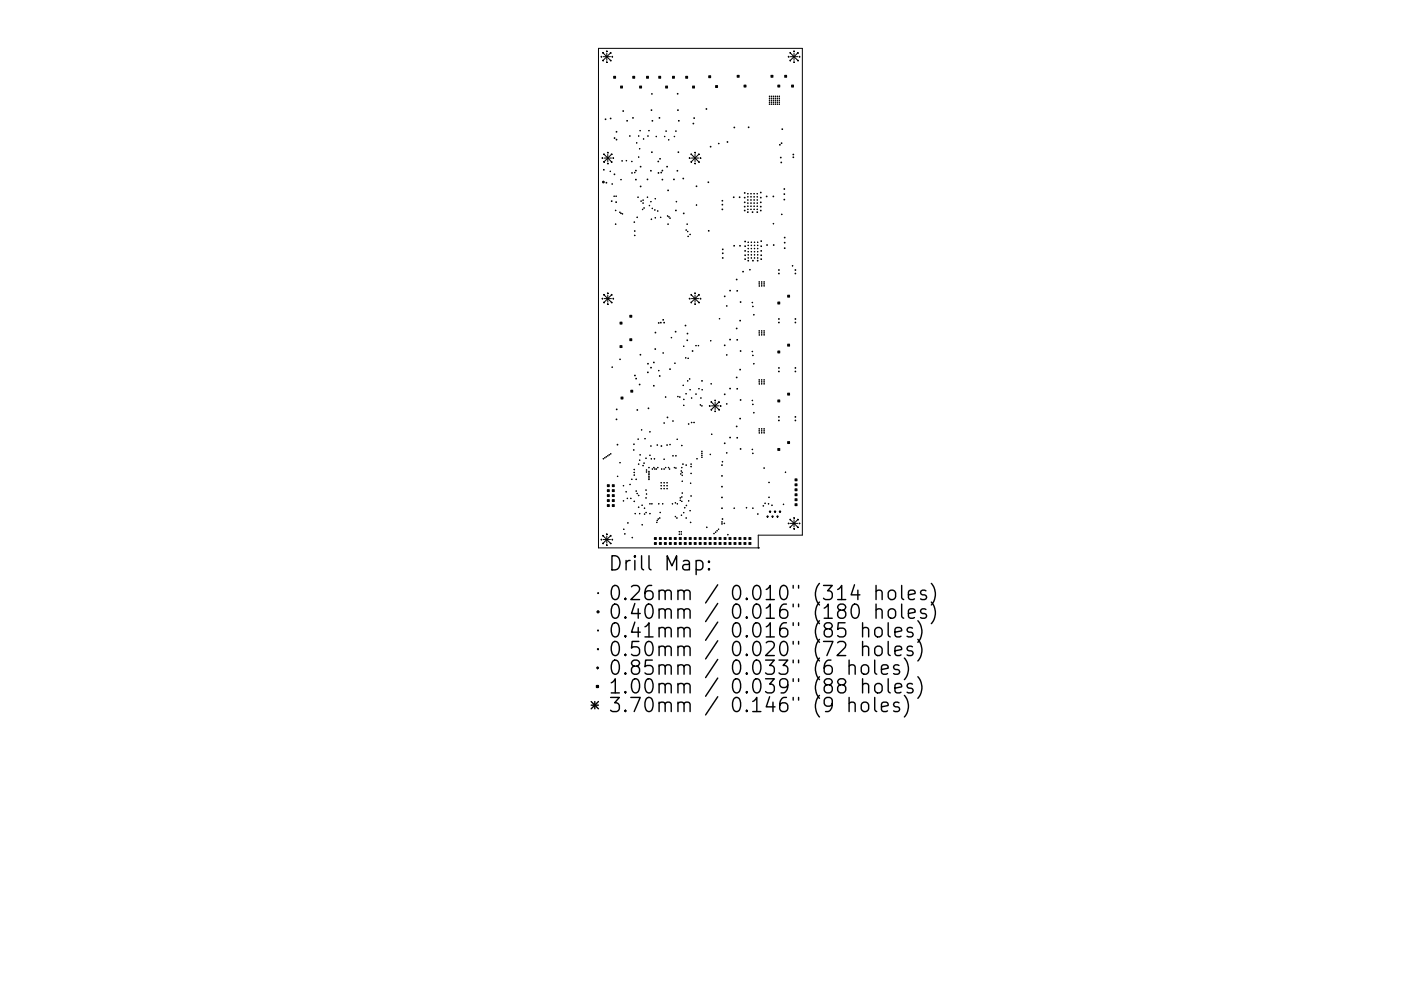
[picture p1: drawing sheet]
<svg xmlns="http://www.w3.org/2000/svg" width="297mm" height="210mm" viewBox="0 0 297 210" stroke-linecap="round" stroke-linejoin="round" font-family="sans-serif">
<defs><g id="words">
<g font-size="4.2">
<text x="128.9" y="121.1">Drill Map:</text>
<text x="128.9" y="127.4">0.26mm / 0.010&quot; (314 holes)</text>
<text x="128.9" y="131.3">0.40mm / 0.016&quot; (180 holes)</text>
<text x="128.9" y="135.3">0.41mm / 0.016&quot; (85 holes)</text>
<text x="128.9" y="139.2">0.50mm / 0.020&quot; (72 holes)</text>
<text x="128.9" y="143.2">0.85mm / 0.033&quot; (6 holes)</text>
<text x="128.9" y="147.2">1.00mm / 0.039&quot; (88 holes)</text>
<text x="128.9" y="151.1">3.70mm / 0.146&quot; (9 holes)</text>
</g>
</g></defs>
<g fill="none" stroke="#000" stroke-width=".21">
<path d="M126.9 10.3h43.2v103.2h-9.3v2.7h-33.9zM127.4 12l.2 .1zM127.8 11.1l.1 .2zM127.8 12.8l.1 .1zM127.9 11.3l1.5 1.5M127.9 12h1.5M128.6 10.8l.1 .1zM128.6 13.1l.1 .2zM128.7 11.3v1.5M129.4 11.1l.1 .2zM129.4 12.8l.1 .1zM129.4 11.3l-1.5 1.5"/>
<path d="M129.7 12l.2 .1zM130.1 16.2l.4 .4M130.5 16.2l-.4 .4M131.6 18.3l.4 .4M132 18.3l-.4 .4M134.2 16.2l.4 .4M134.6 16.2l-.4 .4M135.6 18.3l.4 .4M136 18.3l-.4 .4M137.1 16.2l.4 .4M137.5 16.2l-.4 .4M138.1 19.9h.2"/>
<path d="M138.2 19.8v.2M139.7 16.2l.4 .4M140.1 16.2l-.4 .4M141.1 18.3l.4 .4M141.5 18.3l-.4 .4M142.6 16.2l.4 .4M143 16.2l-.4 .4M145.4 16.2l.4 .4M145.8 16.2l-.4 .4M146.8 18.3l.5 .4M147.3 18.3l-.5 .4M150.3 16.1l.4 .4"/>
<path d="M150.7 16.1l-.4 .4M151.7 18.2l.4 .4M152.1 18.2l-.4 .4M156.3 16l.4 .4M156.7 16l-.4 .4M157.7 18.1l.5 .4M158.2 18.1l-.5 .4M163.5 16l.4 .4M163.9 16l-.4 .4M164.9 18.1l.4 .4M165.3 18.1l-.4 .4M166.4 16l.4 .4"/>
<path d="M166.8 16l-.4 .4M167.1 12l.2 .1zM167.5 11.1l.1 .2zM167.5 12.8l.1 .1zM167.6 12h1.5M167.6 11.3l1.5 1.5M167.8 18.1l.4 .4M168.2 18.1l-.4 .4M168.3 10.8l.1 .1zM168.3 13.1l.1 .2zM168.3 11.3v1.5M169.1 11.1l.1 .2z"/>
<path d="M169.1 12.8l.1 .1zM169.1 11.3l-1.5 1.5M169.4 12l.2 .1zM127.6 33.5l.2 .1zM128 32.6l.1 .2zM128 34.3l.1 .1zM128.1 32.8l1.5 1.5M128.1 33.5h1.5M128.8 32.3l.1 .2zM128.8 34.6l.1 .2zM128.9 32.8v1.5M129.3 36.3l.2 .1"/>
<path d="M129.5 36.3l-.2 .1M129.6 32.6l.2 .2zM129.6 34.3l.2 .1zM129.6 32.8l-1.5 1.5M129.7 39l.2 .1M129.9 39l-.2 .1M129.9 33.5l.2 .1zM131.6 38.1l.1 .1M131.7 38.1l-.1 .1M131.8 34.1l.2 .1M132 34.1l-.2 .1M132.8 34l.1 .1"/>
<path d="M132.9 34l-.1 .1M133.5 28.8l.1 .1M133.6 28.8l-.1 .1M133.9 34.2l.1 .1M133.9 36.6l.2 .1M134 34.2l-.1 .1M134.1 36.6l-.2 .1M134.5 36.6l.1 .1M134.6 36.6l-.1 .1M134.9 30.3l.1 .1M135 30.3l-.1 .1M135.4 28.8l.1 .1"/>
<path d="M135.4 33.3l.1 .1M135.5 28.8l-.1 .1M135.5 33.3l-.1 .1M135.6 31.5l.1 .1M135.7 27.7l.1 .1M135.7 31.5l-.1 .1M135.8 27.7l-.1 .1M136.4 29.4l.1 .1M136.5 29.4l-.1 .1M137.3 28.8l.1 .1M137.4 28.8l-.1 .1M137.5 27.7l.1 .1"/>
<path d="M137.6 27.7l-.1 .1M139.1 28.9l.1 .1M139.2 28.9l-.1 .1M140.9 28.9l.1 .1M141 28.9l-.1 .1M141.2 27.8l.1 .1M141.3 27.8l-.1 .1M141.7 29.6l.1 .1M141.8 29.6l-.1 .1M142.9 28.9l.1 .1M143 28.9l-.1 .1M143.3 27.8l.1 .1"/>
<path d="M143.4 27.8l-.1 .1M146.1 33.5l.2 .1zM146.5 32.6l.1 .2zM146.5 34.3l.1 .1zM146.6 33.5h1.5M146.6 32.8l1.5 1.5M147.3 32.3l.1 .2zM147.3 34.6l.1 .2zM147.4 32.8v1.5M148.1 32.6l.1 .2zM148.1 34.3l.1 .1zM148.1 32.8l-1.5 1.5"/>
<path d="M148.4 33.5l.2 .1zM152.3 30.5h.2M152.4 30.4v.1M163.1 20.4l.1 .1M163.1 20.8l.1 .1M163.1 21.2l.1 .1M163.1 21.6l.1 .1M163.1 22l.1 .2M163.2 20.4l-.1 .1M163.2 20.8l-.1 .1M163.2 21.2l-.1 .1M163.2 21.6l-.1 .1"/>
<path d="M163.2 22l-.1 .2M163.5 20.8l.1 .1M163.5 21.2l.1 .1M163.5 21.6l.1 .1M163.5 22l.1 .2M163.5 20.4l.1 .1M163.6 20.4l-.1 .1M163.6 20.8l-.1 .1M163.6 21.2l-.1 .1M163.6 21.6l-.1 .1M163.6 22l-.1 .2M163.9 21.6l.1 .1"/>
<path d="M163.9 22l.1 .2M163.9 20.4l.1 .1M163.9 20.8l.1 .1M163.9 21.2l.1 .1M164 20.4l-.1 .1M164 20.8l-.1 .1M164 21.2l-.1 .1M164 21.6l-.1 .1M164 22l-.1 .2M164.3 21.6l.2 .1M164.3 22l.2 .2M164.3 21.2l.2 .1"/>
<path d="M164.3 20.4l.2 .1M164.3 20.8l.2 .1M164.5 20.4l-.2 .1M164.5 20.8l-.2 .1M164.5 21.2l-.2 .1M164.5 21.6l-.2 .1M164.5 22l-.2 .2M164.8 22l.1 .2M164.8 21.6l.1 .1M164.8 21.2l.1 .1M164.8 20.8l.1 .1M164.8 20.4l.1 .1"/>
<path d="M164.9 20.4l-.1 .1M164.9 20.8l-.1 .1M164.9 21.2l-.1 .1M164.9 21.6l-.1 .1M164.9 22l-.1 .2M165.2 22l.1 .2M165.2 21.6l.1 .1M165.2 20.4l.1 .1M165.2 20.8l.1 .1M165.2 21.2l.1 .1M165.3 20.4l-.1 .1M165.3 20.8l-.1 .1"/>
<path d="M165.3 21.2l-.1 .1M165.3 21.6l-.1 .1M165.3 22l-.1 .2M130.2 41.6l.1 .1M130.3 41.6l-.1 .1M130.4 44.7h.2M130.4 47.6h.2M130.5 44.6v.1M130.5 47.5v.1M130.6 41.6l.1 .1M130.7 41.6l-.1 .1M131.4 45l.1 .1"/>
<path d="M131.5 45l-.1 .1M131.6 45.2l.1 .1M131.7 45.2l-.1 .1M131.9 45.3l.1 .1M132 45.3l-.1 .1M134.4 47.1h.2M134.5 47v.2M134.5 49h.2M134.5 50h.2M134.6 48.9v.2M134.6 49.9v.1M135 46.1h.2"/>
<path d="M135.1 46v.2M135.2 41.8l.1 .1M135.3 41.8l-.1 .1M135.9 42.6l.1 .1M136 42.6l-.1 .1M136.2 44.4l.1 .1M136.3 42.4l.1 .1M136.3 43l.1 .1M136.3 44.4l-.1 .1M136.4 42.4l-.1 .1M136.4 43l-.1 .1M136.5 44.1l.1 .1"/>
<path d="M136.6 44.1l-.1 .1M137.2 41.8l.1 .1M137.3 41.8l-.1 .1M137.6 43.6l.1 .1M137.7 43.6l-.1 .1M138 42.7l.1 .1M138 46.5h.2M138.1 42.7l-.1 .1M138.1 46.4v.2M138.3 44.2l.1 .1M138.4 44.2l-.1 .1M138.8 44.5l.1 .1"/>
<path d="M138.9 46.2l.1 .1M138.9 42.1l.1 .1M138.9 44.5l-.1 .1M139 46.2l-.1 .1M139 42.1l-.1 .1M139.4 44.7l.1 .1M139.5 44.7l-.1 .1M140 46.1l.1 .1M140.1 46.1l-.1 .1M141.5 45.8l.1 .1M141.6 47.5l.1 .1M141.6 45.8l-.1 .1"/>
<path d="M141.7 47.5l-.1 .1M141.8 45.9l.1 .2M141.9 45.9l-.1 .2M142 46.2l.1 .1M142.1 46.2l-.1 .1M143.3 42.8h.2M143.4 42.7v.2M145.4 48.8l.1 .1M145.5 48.8l-.1 .1M145.6 47.5l.1 .1M145.7 49.1l.2 .1M145.7 47.5l-.1 .1"/>
<path d="M145.8 50.1l.2 .1M145.9 49.1l-.2 .1M146 50.1l-.2 .1M146.3 49.7l.1 .1M146.4 49.7l-.1 .1M147.6 43.5h.2M147.7 43.4v.2M158.5 41l.1 .2M158.5 41.7l.1 .1M158.5 42.4l.1 .1M158.5 43l.1 .1M158.5 43.7l.1 .1"/>
<path d="M158.5 44.4l.1 .1M158.6 52l.1 .1M158.6 51.4l.1 .1M158.6 52.7l.1 .1M158.6 53.3l.1 .2M158.6 54l.1 .1M158.6 54.7l.1 .1M158.6 41l-.1 .2M158.6 41.7l-.1 .1M158.6 42.4l-.1 .1M158.6 43l-.1 .1M158.6 43.7l-.1 .1"/>
<path d="M158.6 44.4l-.1 .1M158.7 51.4l-.1 .1M158.7 52l-.1 .1M158.7 52.7l-.1 .1M158.7 53.3l-.1 .2M158.7 54l-.1 .1M158.7 54.7l-.1 .1M158.9 57.2h.2M159 57.1v.2M159.2 43.7l.1 .1M159.2 41.7l.1 .1M159.2 42.4l.1 .1"/>
<path d="M159.2 43l.1 .1M159.2 44.4l.1 .1M159.2 41l.1 .2M159.3 52.7l.1 .1M159.3 52l.1 .1M159.3 53.3l.1 .2M159.3 54l.1 .1M159.3 54.7l.1 .1M159.3 51.4l.1 .1M159.3 41l-.1 .2M159.3 41.7l-.1 .1M159.3 42.4l-.1 .1"/>
<path d="M159.3 43l-.1 .1M159.3 43.7l-.1 .1M159.3 44.4l-.1 .1M159.4 51.4l-.1 .1M159.4 52l-.1 .1M159.4 52.7l-.1 .1M159.4 53.3l-.1 .2M159.4 54l-.1 .1M159.4 54.7l-.1 .1M159.8 44.4l.1 .1M159.8 41l.1 .2M159.8 41.7l.1 .1"/>
<path d="M159.8 42.4l.1 .1M159.8 43l.1 .1M159.8 43.7l.1 .1M159.9 53.3l.1 .2M159.9 52.7l.1 .1M159.9 54l.1 .1M159.9 54.7l.1 .1M159.9 52l.1 .1M159.9 51.4l.1 .1M159.9 41l-.1 .2M159.9 41.7l-.1 .1M159.9 42.4l-.1 .1"/>
<path d="M159.9 43l-.1 .1M159.9 43.7l-.1 .1M159.9 44.4l-.1 .1M160 51.4l-.1 .1M160 52l-.1 .1M160 52.7l-.1 .1M160 53.3l-.1 .2M160 54l-.1 .1M160 54.7l-.1 .1M160.5 41.7l.1 .1M160.5 42.4l.1 .1M160.5 43l.1 .1"/>
<path d="M160.5 43.7l.1 .1M160.5 44.4l.1 .1M160.5 41l.1 .2M160.6 54l.1 .1M160.6 53.3l.1 .2M160.6 54.7l.1 .1M160.6 52l.1 .1M160.6 51.4l.1 .1M160.6 52.7l.1 .1M160.6 41l-.1 .2M160.6 41.7l-.1 .1M160.6 42.4l-.1 .1"/>
<path d="M160.6 43l-.1 .1M160.6 43.7l-.1 .1M160.6 44.4l-.1 .1M160.7 51.4l-.1 .1M160.7 52l-.1 .1M160.7 52.7l-.1 .1M160.7 53.3l-.1 .2M160.7 54l-.1 .1M160.7 54.7l-.1 .1M160.9 59.8l.1 .1M161 59.8l-.1 .1M161.4 59.8l.1 .1"/>
<path d="M161.5 59.8l-.1 .1M162 59.8l.1 .1M162.1 59.8l-.1 .1M163.9 47.5h.2M164 47.4v.1M165.7 45.5h.1M165.7 45.4v.2M168 56.4h.1M168 56.3v.2M127.6 63.3l.2 .1zM128 62.5l.1 .1zM128 64.1l.1 .1z"/>
<path d="M128.1 62.6l1.5 1.5M128.1 63.4h1.5M128.8 62.1l.1 .2zM128.8 64.4l.1 .2zM128.9 62.6v1.5M129.6 62.5l.2 .1zM129.6 64.1l.2 .1zM129.6 62.6l-1.5 1.5M129.7 77.9h.2M129.8 77.8v.2M129.9 63.3l.2 .1zM131.4 76.2h.1"/>
<path d="M131.5 76.2v.1M131.5 68.3l.4 .5M131.5 73.3l.4 .4M131.9 68.3l-.4 .5M131.9 73.3l-.4 .4M133.5 66.9l.5 .4M133.5 71.9l.5 .4M134 66.9l-.5 .4M134 71.9l-.5 .4M139.6 78.6l.1 .1M139.7 78.6l-.1 .1M140.6 74.8l.1 .1"/>
<path d="M140.7 74.8l-.1 .1M142.3 71.6l.1 .1M142.4 71.6l-.1 .1M143 77l.2 .1M143.2 77l-.2 .1M144.9 73.4l.1 .1M145 73.4l-.1 .1M145.3 75.9l.1 .1M145.4 75.9l-.1 .1M145.8 76l.2 .1M146 76l-.2 .1M146.1 63.3l.2 .1z"/>
<path d="M146.5 62.5l.1 .1zM146.5 64.1l.1 .1zM146.6 63.4h1.5M146.6 62.6l1.5 1.5M147.3 62.1l.1 .2zM147.3 64.4l.1 .2zM147.4 62.6v1.5M147.5 73.3l.1 .1M147.6 73.3l-.1 .1M148 73.3l.1 .1M148.1 62.5l.1 .1zM148.1 64.1l.1 .1z"/>
<path d="M148.1 62.6l-1.5 1.5M148.1 73.3l-.1 .1M148.4 63.3l.2 .1zM150.6 72.2l.1 .1M150.7 72.2l-.1 .1M152.5 67.6l.1 .1M152.6 67.6l-.1 .1M154 64.9h.2M154 75.3h.2M154.1 64.8v.2M154.1 75.2v.2M159.4 64.2h.2"/>
<path d="M159.4 74.6h.2M159.5 64.1v.2M159.5 74.5v.2M159.5 65h.2M159.5 75.4h.2M159.6 64.9v.2M159.6 75.3v.2M159.7 66.8h.2M159.7 77.2h.2M159.8 66.7v.2M159.8 77.1v.2M160.9 60.2l.1 .1"/>
<path d="M160.9 70.2l.1 .1M160.9 70.6l.1 .1M160.9 60.6l.1 .1M160.9 71l.1 .1M161 70.2l-.1 .1M161 60.2l-.1 .1M161 70.6l-.1 .1M161 60.6l-.1 .1M161 71l-.1 .1M161.4 60.2l.1 .1M161.4 60.6l.1 .1M161.4 70.2l.1 .1"/>
<path d="M161.4 70.6l.1 .1M161.4 71l.1 .1M161.5 60.2l-.1 .1M161.5 60.6l-.1 .1M161.5 70.2l-.1 .1M161.5 70.6l-.1 .1M161.5 71l-.1 .1M162 60.2l.1 .1M162 60.6l.1 .1M162 70.2l.1 .1M162 70.6l.1 .1M162 71l.1 .1"/>
<path d="M162.1 70.2l-.1 .1M162.1 70.6l-.1 .1M162.1 71l-.1 .1M162.1 60.2l-.1 .1M162.1 60.6l-.1 .1M164.9 74.5l.4 .4M164.9 64.1l.4 .4M165.3 64.1l-.4 .4M165.3 74.5l-.4 .4M167 73l.4 .4M167 62.6l.4 .4M167.4 62.6l-.4 .4"/>
<path d="M167.4 73l-.4 .4M127.9 97.3l.1 .1M128 97.3l-.1 .1M128.2 97.1l.1 .1M128.3 97.1l-.1 .1M128.5 96.9l.1 .1M128.6 96.9l-.1 .1M128.8 96.7l.1 .1M128.9 96.7l-.1 .1M129.1 96.4l.1 .2M129.2 96.4l-.1 .2M129.4 96.2l.1 .1"/>
<path d="M129.5 96.2l-.1 .1M131.4 98.1l.1 .1M131.5 98.1l-.1 .1M131.7 84.2l.4 .5M132.1 84.2l-.4 .5M133.7 82.8l.5 .4M134.2 82.8l-.5 .4M134.3 95.5h.2M134.3 94.3h.2M134.4 95.4v.1M134.4 99.6h.2M134.4 94.2v.1"/>
<path d="M134.5 99.5v.2M135.3 93.1l.1 .1M135.3 98.5h.2M135.4 93.1l-.1 .1M135.4 98.4v.2M135.6 97.6l.1 .1M135.7 96.4l.1 .2M135.7 97.6l-.1 .1M135.8 96.4l-.1 .2M136 91.1l.1 .2M136.1 91.1l-.1 .2M136.3 98.8h.1"/>
<path d="M136.3 98.7v.2M136.5 98.3h.1M136.6 98.2v.2M136.7 93l.1 .1M136.8 93l-.1 .1M136.9 97.2h.2M137 97.1v.2M137 99.7l.1 .1M137.1 99.7l-.1 .1M137.5 99.1l.1 .2M137.5 100l.1 .1M137.6 99.1l-.1 .2"/>
<path d="M137.6 100l-.1 .1M137.7 91.6l.2 .1M137.7 96.6l.2 .1M137.9 91.6l-.2 .1M137.9 96.6l-.2 .1M138 94.6l.1 .1M138 97.3l.1 .1M138.1 94.6l-.1 .1M138.1 97.3l-.1 .1M138.3 99.5l.1 .1M138.4 99.5l-.1 .1M138.6 99.1l.1 .2"/>
<path d="M138.7 97.3h.1M138.7 99.1l-.1 .2M138.7 97.3v.1M138.8 99.5l.1 .1M138.9 99.5l-.1 .1M139.1 99.5l.1 .1M139.2 99.5l-.1 .1M139.3 94.4h.1M139.4 94.3v.2M139.4 99.1l.1 .2M139.5 99.1l-.1 .2M140.2 99.5l.1 .1"/>
<path d="M140.3 99.5l-.1 .1M140.8 97.4l.1 .1M140.8 99.5l.1 .1M140.8 89.7l.1 .1M140.9 97.4l-.1 .1M140.9 99.5l-.1 .1M140.9 89.7l-.1 .1M141 84.2h.2M141.1 99.1l.1 .2M141.1 84.2v.1M141.2 99.1l-.1 .2M141.4 94.4h.1"/>
<path d="M141.4 94.3v.2M141.7 99.1l.1 .2M141.8 99.1l-.1 .2M141.9 99.5l.1 .1M142 94.3l.1 .1M142 99.5l-.1 .1M142.1 94.3l-.1 .1M142.6 96.7h.2M142.6 89.3l.1 .1M142.7 96.6v.2M142.7 89.3l-.1 .1M142.9 99.1l.1 .2"/>
<path d="M143 99.1l-.1 .2M143.2 96.7h.2M143.3 99.3l.1 .1M143.3 96.6v.2M143.4 99.3l-.1 .1M143.5 93.2l.1 .1M143.6 93.2l-.1 .1M143.7 84.1l.1 .1M143.8 84.1l-.1 .1M144.1 84.2l.1 .1M144.2 84.2l-.1 .1M144.4 99.9l.1 .1"/>
<path d="M144.5 94.5h.1M144.5 99.1l.1 .2M144.5 99.9l-.1 .1M144.6 94.4v.2M144.6 99.1l-.1 .2M144.7 98.5h.2M144.8 98.4v.2M144.8 81.7l.1 .1M144.9 86l.1 .1M144.9 81.7l-.1 .1M144.9 84.7l.1 .1M145 86l-.1 .1"/>
<path d="M145 84.7l-.1 .1M145.4 98.7h.2M145.4 83.5l.1 .1M145.5 98.6v.2M145.5 83.5l-.1 .1M145.7 80.8l.2 .1M145.9 80.8l-.2 .1M145.9 90h.2M146 89.9v.1M146.2 80.3l.1 .1M146.3 82.6l.1 .1M146.3 80.3l-.1 .1"/>
<path d="M146.4 82.6l-.1 .1M146.4 99h.2M146.5 98.4l.1 .1M146.5 98.9v.2M146.5 89.6h.2M146.6 84.4l.1 .1M146.6 98.4l-.1 .1M146.6 89.6v.1M146.7 84.4l-.1 .1M147.1 89.6h.1M147.2 89.6v.1M147.5 83.6l.1 .1"/>
<path d="M147.6 83.6l-.1 .1M147.7 97.3l.1 .1M147.8 97.3l-.1 .1M148.1 82.4l.1 .1M148.2 82.4l-.1 .1M148.4 85.8l.2 .2M148.6 84.4l.1 .1M148.6 85.8l-.2 .2M148.7 84.4l-.1 .1M148.8 86.1l.1 .1M148.8 95.7l.1 .1M148.8 96.1l.1 .1"/>
<path d="M148.8 96.6l.1 .1M148.8 97l.1 .1M148.8 82.6l.1 .1M148.9 95.7l-.1 .1M148.9 96.1l-.1 .1M148.9 86.1l-.1 .1M148.9 96.6l-.1 .1M148.9 97l-.1 .1M148.9 82.6l-.1 .1M150.4 86l.1 .2zM150.5 96.4l.2 .1M150.7 96.4l-.2 .1"/>
<path d="M150.7 85.2l.2 .2zM150.7 86.9l.2 .1zM150.7 81.4l.1 .1M150.8 92.1l.1 .1M150.8 81.4l-.1 .1M150.8 85.3l1.6 1.6M150.8 86.1h1.6M150.9 92.1l-.1 .1M151.5 84.9l.2 .1zM151.5 87.2l.2 .1zM151.6 85.3v1.6M152.4 85.2l.1 .2z"/>
<path d="M152.4 86.9l.1 .1zM152.4 85.3l-1.6 1.6M152.7 86l.1 .2zM153.1 98h.2M153.2 97.9v.1M154 85.7h.2M154 96.1h.2M154.1 85.6v.2M154.1 96v.2M159.4 85h.2M159.4 95.4h.2M159.5 84.9v.2"/>
<path d="M159.5 95.3v.1M159.5 85.8h.2M159.5 96.2h.2M159.6 85.7v.2M159.6 96.1v.2M159.7 87.6h.2M159.8 87.5v.1M160.9 80.5l.1 .2M160.9 81l.1 .1M160.9 90.9l.1 .1M160.9 91.4l.1 .1M160.9 81.4l.1 .1"/>
<path d="M160.9 91.8l.1 .1M161 80.5l-.1 .2M161 81l-.1 .1M161 90.9l-.1 .1M161 91.4l-.1 .1M161 81.4l-.1 .1M161 91.8l-.1 .1M161.4 80.5l.1 .2M161.4 81l.1 .1M161.4 81.4l.1 .1M161.4 90.9l.1 .1M161.4 91.4l.1 .1"/>
<path d="M161.4 91.8l.1 .1M161.5 81l-.1 .1M161.5 80.5l-.1 .2M161.5 81.4l-.1 .1M161.5 90.9l-.1 .1M161.5 91.4l-.1 .1M161.5 91.8l-.1 .1M161.9 99.3h.2M162 80.5l.1 .2M162 81l.1 .1M162 81.4l.1 .1M162 90.9l.1 .1"/>
<path d="M162 91.4l.1 .1M162 91.8l.1 .1M162 99.2v.2M162.1 80.5l-.1 .2M162.1 91.4l-.1 .1M162.1 91.8l-.1 .1M162.1 81l-.1 .1M162.1 81.4l-.1 .1M162.1 90.9l-.1 .1M164.9 84.9l.4 .4M164.9 95.1l.4 .5M165.3 95.1l-.4 .5"/>
<path d="M165.3 84.9l-.4 .4M167 93.7l.4 .4M167 83.4l.4 .4M167.4 93.7l-.4 .4M167.4 83.4l-.4 .4M127.4 114.4l.2 .1zM127.8 113.6l.1 .1zM127.8 115.2l.1 .2zM127.9 113.7l1.5 1.5M127.9 114.5h1.5M128.6 113.2l.1 .2zM128.6 115.6l.1 .1z"/>
<path d="M128.7 113.7v1.5M128.8 102.8l.4 .5M128.8 103.9l.4 .4M128.8 104.9l.4 .5M128.8 106l.4 .4M128.8 107.1l.4 .4M129.2 102.8l-.4 .5M129.2 103.9l-.4 .4M129.2 104.9l-.4 .5M129.2 106l-.4 .4M129.2 107.1l-.4 .4M129.4 113.6l.1 .1z"/>
<path d="M129.4 115.2l.1 .2zM129.4 113.7l-1.5 1.5M129.7 114.4l.2 .1zM129.8 103.9l.4 .4M129.8 104.9l.4 .5M129.8 106l.4 .4M129.8 107.1l.4 .4M129.8 102.8l.4 .5M130.2 102.8l-.4 .5M130.2 103.9l-.4 .4M130.2 104.9l-.4 .5M130.2 106l-.4 .4"/>
<path d="M130.2 107.1l-.4 .4M130.9 101l.1 .1M131 101l-.1 .1M132.1 106.2l.1 .1M132.1 103l.1 .1M132.2 112.2l.1 .1M132.2 106.2l-.1 .1M132.2 103l-.1 .1M132.3 112.2l-.1 .1M132.4 113.3h.2M132.5 113.2v.2M132.7 104.3l.1 .1"/>
<path d="M132.8 104.3l-.1 .1M133 105.7l.1 .1M133 110.9h.2M133.1 105.7l-.1 .1M133.1 110.9v.1M133.5 102.7l.1 .1M133.6 102.7l-.1 .1M133.7 105.7l.1 .1M133.8 105.7l-.1 .1M133.9 101.6l.1 .1M134 114.1h.1M134 101.6l-.1 .1"/>
<path d="M134.1 114v.1M134.4 100.2h.2M134.4 100.8h.2M134.4 106.4h.2M134.5 100.2v.1M134.5 100.7v.2M134.5 106.3v.2M134.6 108.9l.1 .1M134.7 108.9l-.1 .1M134.8 101.7h.2M134.8 104.1l.1 .1M134.9 101.6v.2"/>
<path d="M134.9 104.1l-.1 .1M135 104.7h.2M135.1 104.6v.2M135.3 105.1h.2M135.3 107.6h.2M135.4 105v.2M135.4 107.5v.2M135.6 108.9l.1 .1M135.7 108.9l-.1 .1M136.1 107.1l.1 .2M136.1 111.3l.1 .1M136.2 107.1l-.1 .2"/>
<path d="M136.2 111.3l-.1 .1M136.6 107.8h.1M136.6 109l.1 .1M136.7 107.7v.2M136.7 109l-.1 .1M136.9 103.9l.1 .1M136.9 105.6l.1 .1M136.9 108.7l.1 .1M137 104.8l.1 .1M137 100.1l.1 .1M137 103.9l-.1 .1M137 105.6l-.1 .1"/>
<path d="M137 108.7l-.1 .1M137.1 100.1l-.1 .1M137.1 104.8l-.1 .1M137.5 100.6l.1 .1M137.5 101.7l.1 .1M137.5 101l.1 .1M137.5 100.3l.2 .1M137.5 101.3l.2 .2M137.6 100.6l-.1 .1M137.6 101.7l-.1 .1M137.6 101l-.1 .1M137.7 100.3l-.2 .1"/>
<path d="M137.7 101.3l-.2 .2M137.7 106.8l.2 .1M137.7 108.9l.2 .1M137.9 106.8l-.2 .1M137.9 108.9l-.2 .1M138.2 106.8l.1 .1M138.3 106.8l-.1 .1M138.7 114l.4 .5M138.7 115.1l.4 .4M139.1 114l-.4 .5M139.1 115.1l-.4 .4M139.2 110.8l.1 .1"/>
<path d="M139.3 110.4l.1 .1M139.3 110.8l-.1 .1M139.4 110.4l-.1 .1M139.5 110.1l.1 .1M139.6 106.8l.1 .1M139.6 110.1l-.1 .1M139.7 106.8l-.1 .1M139.8 115.1l.4 .4M139.8 114l.4 .5M139.8 109.9l.1 .1M139.9 108.7l.1 .1M139.9 109.9l-.1 .1"/>
<path d="M140 108.7l-.1 .1M140.1 103.6l.1 .1M140.1 102.4l.1 .1M140.1 103l.1 .1M140.2 114l-.4 .5M140.2 115.1l-.4 .4M140.2 102.4l-.1 .1M140.2 103l-.1 .1M140.2 103.6l-.1 .1M140.4 106.8l.2 .1M140.6 106.8l-.2 .1M140.8 103l.1 .1"/>
<path d="M140.8 103.6l.1 .1M140.8 102.4l.1 .1M140.8 115.1l.5 .4M140.8 114l.5 .5M140.9 103.6l-.1 .1M140.9 102.4l-.1 .1M140.9 103l-.1 .1M141.3 114l-.5 .5M141.3 115.1l-.5 .4M141.4 103l.1 .1M141.4 103.6l.1 .1M141.4 102.4l.1 .1"/>
<path d="M141.5 103l-.1 .1M141.5 103.6l-.1 .1M141.5 102.4l-.1 .1M141.9 115.1l.4 .4M141.9 114l.4 .5M142.3 115.1l-.4 .4M142.3 114l-.4 .5M142.5 106.8l.1 .1M142.6 106.8l-.1 .1M143 114l.4 .5M143 115.1l.4 .4M143.1 106.6l.2 .1"/>
<path d="M143.1 109.5l.2 .1M143.3 106.6l-.2 .1M143.3 109.5l-.2 .1M143.4 114l-.4 .5M143.4 115.1l-.4 .4M143.5 109.9l.1 .1M143.6 106.8l.1 .1M143.6 109.9l-.1 .1M143.7 106.8l-.1 .1M144 113.3l.1 .1M144 112.8l.1 .1M144 115.1l.4 .4"/>
<path d="M144 114l.4 .5M144.1 112.8l-.1 .1M144.1 113.3l-.1 .1M144.2 105.6l.1 .1M144.2 106.1l.1 .1M144.3 100.5l.1 .1M144.3 105.6l-.1 .1M144.3 106.1l-.1 .1M144.4 113.3l.1 .1M144.4 112.8l.1 .1M144.4 100.5l-.1 .1M144.4 114l-.4 .5"/>
<path d="M144.4 115.1l-.4 .4M144.4 109.3l.1 .1M144.5 105.4l.1 .1M144.5 106.3l.1 .1M144.5 113.3l-.1 .1M144.5 112.8l-.1 .1M144.5 109.3l-.1 .1M144.6 102.1l.1 .1M144.6 100.8l.1 .1M144.6 104.6l.1 .1M144.6 100.2l.1 .1M144.6 105.4l-.1 .1"/>
<path d="M144.6 106.3l-.1 .1M144.7 102.1l-.1 .1M144.7 100.2l-.1 .1M144.7 100.8l-.1 .1M144.7 104.6l-.1 .1M144.9 108.7l.1 .1M145 108.7l-.1 .1M145.1 115.1l.4 .4M145.1 114l.4 .5M145.1 107.7h.2M145.2 107.6v.2M145.4 109.9l.1 .1"/>
<path d="M145.4 107.2h.2M145.5 114l-.4 .5M145.5 115.1l-.4 .4M145.5 107.2v.1M145.5 109.9l-.1 .1M146 106.2l.1 .1M146.1 106.2l-.1 .1M146.1 115.1l.4 .4M146.1 114l.4 .5M146.3 108.3l.1 .1M146.3 110.8h.2M146.4 102.5l.1 .1"/>
<path d="M146.4 108.3l-.1 .1M146.4 110.8v.1M146.5 100.4l.1 .1M146.5 105.2l.1 .1M146.5 102.5l-.1 .1M146.5 114l-.4 .5M146.5 115.1l-.4 .4M146.6 100.4l-.1 .1M146.6 105.2l-.1 .1M147.2 115.1l.4 .4M147.2 114l.4 .5M147.6 114l-.4 .5"/>
<path d="M147.6 115.1l-.4 .4M148.2 115.1l.5 .4M148.2 114l.5 .5M148.7 114l-.5 .5M148.7 115.1l-.5 .4M149.3 115.1l.4 .4M149.3 114l.4 .5M149.7 114l-.4 .5M149.7 115.1l-.4 .4M149.8 111.9h.1M149.9 111.8v.2M150.3 115.1l.5 .4"/>
<path d="M150.3 114l.5 .5M150.8 114l-.5 .5M150.8 115.1l-.5 .4M151.3 113.1l.1 .2M151.4 115.1l.4 .4M151.4 114l.4 .5M151.4 113.1l-.1 .2M151.7 112.9l.1 .1M151.8 112.9l-.1 .1M151.8 114l-.4 .5M151.8 115.1l-.4 .4M152 112.6l.1 .1"/>
<path d="M152.1 112.6l-.1 .1M152.3 112.2l.1 .1M152.4 112.2l-.1 .1M152.5 115.1l.4 .4M152.5 114l.4 .5M152.9 114l-.4 .5M152.9 115.1l-.4 .4M153 110.7h.2M153 111.2h.2M153.1 110.7v.1M153.1 111.1v.1M153.5 111h.2"/>
<path d="M153.5 114l.4 .5M153.5 115.1l.4 .4M153.6 111v.1M153.9 114l-.4 .5M153.9 115.1l-.4 .4M154.2 113.4h.2M154.3 113.4v.1M154.6 115.1l.4 .4M154.6 114l.4 .5M155 114l-.4 .5M155 115.1l-.4 .4M155.6 107.8h.2"/>
<path d="M155.6 115.1l.4 .4M155.6 114l.4 .5M155.7 107.7v.2M156 114l-.4 .5M156 115.1l-.4 .4M156.7 115.1l.4 .4M156.7 114l.4 .5M157.1 114l-.4 .5M157.1 115.1l-.4 .4M157.7 115.1l.5 .4M157.7 114l.5 .5M158.2 114l-.5 .5"/>
<path d="M158.2 115.1l-.5 .4M158.2 107.7h.2M158.3 107.6v.2M158.8 115.1l.4 .4M158.8 114l.4 .5M159.2 114l-.4 .5M159.2 115.1l-.4 .4M159.5 107.8h.2M159.6 107.7v.2M160.6 109.1h.2M160.7 109v.1M160.8 116.2h.1"/>
<path d="M161.8 107.3h.1M161.8 107.2v.2M162.1 106.8h.2M162.2 106.7v.2M162.6 109.6l.1-.2 .2 .2-.2 .2zM162.9 106.9h.1M162.9 106.8v.2M163 102.4h.1M163 105.5h.1M163 102.3v.1M163 105.4v.2M163.1 108.5l.2-.1 .1 .1-.1 .2z"/>
<path d="M163.6 107.2h.2M163.6 109.6l.2-.2 .2 .2-.2 .2zM163.7 107.1v.2M164.1 108.5l.2-.1 .2 .1-.2 .2zM164.7 109.6l.1-.2 .2 .2-.2 .2zM165.4 108.4l.2 .1-.2 .2-.2-.2zM166 107h.2M166.1 106.9v.2M166.5 100.2h.1M166.5 100.1v.2M167.1 111l.2 .1zM167.5 110.2l.1 .1z"/>
<path d="M167.5 111.8l.1 .1zM167.6 111h1.5M167.6 110.3l1.5 1.5M168.3 109.8l.1 .2zM168.3 112.1l.1 .2zM168.3 110.3v1.5M168.6 102.7l.4 .4M168.6 101.6l.4 .4M168.6 103.7l.4 .4M168.6 104.8l.4 .4M168.6 105.8l.4 .4M168.6 106.9l.4 .4"/>
<path d="M169 101.6l-.4 .4M169 102.7l-.4 .4M169 103.7l-.4 .4M169 104.8l-.4 .4M169 105.8l-.4 .4M169 106.9l-.4 .4M169.1 110.2l.1 .1zM169.1 111.8l.1 .1zM169.1 110.3l-1.5 1.5M169.4 111l.2 .1z"/>
<circle cx="130.3" cy="16.4" r=".21"/>
<circle cx="131.8" cy="18.5" r=".21"/>
<circle cx="134.4" cy="16.4" r=".21"/>
<circle cx="135.8" cy="18.5" r=".21"/>
<circle cx="137.3" cy="16.4" r=".21"/>
<circle cx="139.9" cy="16.4" r=".21"/>
<circle cx="141.3" cy="18.5" r=".21"/>
<circle cx="142.8" cy="16.4" r=".21"/>
<circle cx="143.7" cy="19.9" r=".08"/>
<circle cx="145.6" cy="16.4" r=".21"/>
<circle cx="147" cy="18.5" r=".21"/>
<circle cx="150.5" cy="16.3" r=".21"/>
<circle cx="151.9" cy="18.4" r=".21"/>
<circle cx="156.5" cy="16.2" r=".21"/>
<circle cx="158" cy="18.3" r=".21"/>
<circle cx="163.7" cy="16.2" r=".21"/>
<circle cx="165.1" cy="18.3" r=".21"/>
<circle cx="166.6" cy="16.2" r=".21"/>
<circle cx="168" cy="18.3" r=".21"/>
<circle cx="128" cy="36" r=".08"/>
<circle cx="128.4" cy="25.3" r=".08"/>
<circle cx="128.6" cy="38.8" r=".08"/>
<circle cx="129.5" cy="25.1" r=".08"/>
<circle cx="130.3" cy="37" r=".08"/>
<circle cx="130.3" cy="29.3" r=".08"/>
<circle cx="130.7" cy="29.6" r=".08"/>
<circle cx="130.7" cy="28" r=".08"/>
<circle cx="132.1" cy="23.6" r=".08"/>
<circle cx="133" cy="25.6" r=".08"/>
<circle cx="134.2" cy="25" r=".08"/>
<circle cx="134.8" cy="38.1" r=".08"/>
<circle cx="134.8" cy="36.2" r=".08"/>
<circle cx="135.8" cy="35.4" r=".08"/>
<circle cx="135.8" cy="39.6" r=".08"/>
<circle cx="137.3" cy="38.1" r=".08"/>
<circle cx="138" cy="36.2" r=".08"/>
<circle cx="138.1" cy="23.4" r=".08"/>
<circle cx="138.2" cy="32.3" r=".08"/>
<circle cx="138.3" cy="25.6" r=".08"/>
<circle cx="139.6" cy="34.3" r=".08"/>
<circle cx="139.6" cy="36.7" r=".08"/>
<circle cx="139.8" cy="25" r=".08"/>
<circle cx="139.9" cy="33.7" r=".08"/>
<circle cx="140.2" cy="36.6" r=".08"/>
<circle cx="140.4" cy="38.1" r=".08"/>
<circle cx="140.4" cy="36.2" r=".08"/>
<circle cx="141.4" cy="35.4" r=".08"/>
<circle cx="142.9" cy="38.1" r=".08"/>
<circle cx="143.6" cy="36.2" r=".08"/>
<circle cx="143.7" cy="23.4" r=".08"/>
<circle cx="143.8" cy="32.3" r=".08"/>
<circle cx="143.9" cy="25.6" r=".08"/>
<circle cx="144.9" cy="37.9" r=".08"/>
<circle cx="147" cy="26.2" r=".08"/>
<circle cx="147.2" cy="25.1" r=".08"/>
<circle cx="147.7" cy="39.5" r=".08"/>
<circle cx="149.8" cy="23.1" r=".08"/>
<circle cx="150.2" cy="38.7" r=".08"/>
<circle cx="150.7" cy="31.1" r=".08"/>
<circle cx="154.2" cy="30.1" r=".08"/>
<circle cx="155.7" cy="27" r=".08"/>
<circle cx="158.7" cy="27" r=".08"/>
<circle cx="165.4" cy="30.7" r=".08"/>
<circle cx="165.5" cy="33.4" r=".08"/>
<circle cx="165.6" cy="34.5" r=".08"/>
<circle cx="165.7" cy="30.4" r=".08"/>
<circle cx="165.9" cy="27.4" r=".08"/>
<circle cx="168.2" cy="32.8" r=".08"/>
<circle cx="168.2" cy="33.4" r=".08"/>
<circle cx="129.7" cy="42.7" r=".08"/>
<circle cx="130.6" cy="42.9" r=".08"/>
<circle cx="141.6" cy="40.4" r=".08"/>
<circle cx="143.3" cy="44.7" r=".08"/>
<circle cx="145" cy="45.3" r=".08"/>
<circle cx="150.3" cy="49" r=".08"/>
<circle cx="153.2" cy="43.4" r=".08"/>
<circle cx="153.2" cy="44.4" r=".08"/>
<circle cx="153.2" cy="42.6" r=".08"/>
<circle cx="153.2" cy="52.9" r=".08"/>
<circle cx="153.2" cy="53.7" r=".08"/>
<circle cx="153.2" cy="54.7" r=".08"/>
<circle cx="155.6" cy="41.8" r=".08"/>
<circle cx="155.6" cy="52.2" r=".08"/>
<circle cx="156.2" cy="59.3" r=".08"/>
<circle cx="156.8" cy="41.8" r=".08"/>
<circle cx="156.9" cy="52.2" r=".08"/>
<circle cx="157.5" cy="57.6" r=".08"/>
<circle cx="157.9" cy="44.7" r=".08"/>
<circle cx="157.9" cy="40.9" r=".08"/>
<circle cx="157.9" cy="43.8" r=".08"/>
<circle cx="157.9" cy="41.9" r=".08"/>
<circle cx="157.9" cy="42.9" r=".08"/>
<circle cx="158" cy="52.2" r=".08"/>
<circle cx="158" cy="54.1" r=".08"/>
<circle cx="158" cy="53.2" r=".08"/>
<circle cx="158" cy="51.2" r=".08"/>
<circle cx="158" cy="55" r=".08"/>
<circle cx="158.6" cy="45" r=".08"/>
<circle cx="158.6" cy="55.3" r=".08"/>
<circle cx="159.6" cy="45" r=".08"/>
<circle cx="159.6" cy="55.3" r=".08"/>
<circle cx="160.6" cy="45" r=".08"/>
<circle cx="160.6" cy="55.3" r=".08"/>
<circle cx="161.3" cy="40.8" r=".08"/>
<circle cx="161.3" cy="44.7" r=".08"/>
<circle cx="161.3" cy="43.8" r=".08"/>
<circle cx="161.3" cy="41.9" r=".08"/>
<circle cx="161.3" cy="42.9" r=".08"/>
<circle cx="161.4" cy="52.2" r=".08"/>
<circle cx="161.4" cy="54.1" r=".08"/>
<circle cx="161.4" cy="53.2" r=".08"/>
<circle cx="161.4" cy="51.2" r=".08"/>
<circle cx="161.4" cy="55" r=".08"/>
<circle cx="162.5" cy="41.7" r=".08"/>
<circle cx="162.6" cy="52" r=".08"/>
<circle cx="164" cy="41.7" r=".08"/>
<circle cx="164" cy="52" r=".08"/>
<circle cx="165.1" cy="57.3" r=".08"/>
<circle cx="165.1" cy="58" r=".08"/>
<circle cx="166.3" cy="42.3" r=".08"/>
<circle cx="166.3" cy="41.2" r=".08"/>
<circle cx="166.3" cy="40.1" r=".08"/>
<circle cx="166.4" cy="50.4" r=".08"/>
<circle cx="166.4" cy="52.7" r=".08"/>
<circle cx="166.4" cy="51.5" r=".08"/>
<circle cx="168.6" cy="57.3" r=".08"/>
<circle cx="168.6" cy="58" r=".08"/>
<circle cx="131.7" cy="68.5" r=".21"/>
<circle cx="131.7" cy="73.5" r=".21"/>
<circle cx="133.7" cy="67.1" r=".21"/>
<circle cx="133.7" cy="72.1" r=".21"/>
<circle cx="134.6" cy="79.7" r=".08"/>
<circle cx="135.8" cy="75.3" r=".08"/>
<circle cx="137.4" cy="79" r=".08"/>
<circle cx="137.4" cy="77.2" r=".08"/>
<circle cx="138" cy="78" r=".08"/>
<circle cx="138.6" cy="76.9" r=".08"/>
<circle cx="138.9" cy="74.1" r=".08"/>
<circle cx="139" cy="70.6" r=".08"/>
<circle cx="139.7" cy="68.5" r=".08"/>
<circle cx="139.9" cy="79.8" r=".08"/>
<circle cx="140.1" cy="68.5" r=".08"/>
<circle cx="140.6" cy="67.9" r=".08"/>
<circle cx="140.8" cy="68.5" r=".08"/>
<circle cx="142.1" cy="78.3" r=".08"/>
<circle cx="143.2" cy="70.4" r=".08"/>
<circle cx="145.3" cy="69.1" r=".08"/>
<circle cx="145.7" cy="72.2" r=".08"/>
<circle cx="145.8" cy="70.8" r=".08"/>
<circle cx="146.8" cy="74.5" r=".08"/>
<circle cx="153.7" cy="73.3" r=".08"/>
<circle cx="153.7" cy="62.9" r=".08"/>
<circle cx="154.8" cy="61.7" r=".08"/>
<circle cx="154.8" cy="72" r=".08"/>
<circle cx="156.2" cy="69.7" r=".08"/>
<circle cx="156.3" cy="72.1" r=".08"/>
<circle cx="156.3" cy="61.7" r=".08"/>
<circle cx="156.9" cy="78.4" r=".08"/>
<circle cx="156.9" cy="68" r=".08"/>
<circle cx="157" cy="74.5" r=".08"/>
<circle cx="157" cy="64.1" r=".08"/>
<circle cx="165.1" cy="64.3" r=".21"/>
<circle cx="165.1" cy="74.7" r=".21"/>
<circle cx="165.1" cy="68.4" r=".08"/>
<circle cx="165.1" cy="78.1" r=".08"/>
<circle cx="165.1" cy="67.7" r=".08"/>
<circle cx="165.1" cy="78.8" r=".08"/>
<circle cx="167.2" cy="62.8" r=".21"/>
<circle cx="167.2" cy="73.2" r=".21"/>
<circle cx="168.6" cy="68.4" r=".08"/>
<circle cx="168.6" cy="78.1" r=".08"/>
<circle cx="168.6" cy="67.7" r=".08"/>
<circle cx="168.6" cy="78.8" r=".08"/>
<circle cx="130.7" cy="89" r=".08"/>
<circle cx="130.8" cy="86.9" r=".08"/>
<circle cx="130.9" cy="94.3" r=".08"/>
<circle cx="131.9" cy="84.4" r=".21"/>
<circle cx="134" cy="83" r=".21"/>
<circle cx="134.9" cy="80.3" r=".08"/>
<circle cx="135.1" cy="87" r=".08"/>
<circle cx="135.6" cy="81.6" r=".08"/>
<circle cx="137.5" cy="86.6" r=".08"/>
<circle cx="138.6" cy="81.8" r=".08"/>
<circle cx="140.2" cy="94.6" r=".08"/>
<circle cx="141.5" cy="88.6" r=".08"/>
<circle cx="148.8" cy="80.8" r=".08"/>
<circle cx="153.1" cy="98.7" r=".08"/>
<circle cx="153.7" cy="94" r=".08"/>
<circle cx="153.7" cy="83.7" r=".08"/>
<circle cx="154.8" cy="92.8" r=".08"/>
<circle cx="154.8" cy="82.4" r=".08"/>
<circle cx="156.2" cy="90.5" r=".08"/>
<circle cx="156.2" cy="80.1" r=".08"/>
<circle cx="156.3" cy="82.5" r=".08"/>
<circle cx="156.3" cy="92.9" r=".08"/>
<circle cx="156.9" cy="88.8" r=".08"/>
<circle cx="157" cy="84.9" r=".08"/>
<circle cx="157" cy="95.3" r=".08"/>
<circle cx="165.1" cy="85.1" r=".21"/>
<circle cx="165.1" cy="95.4" r=".21"/>
<circle cx="165.1" cy="88.5" r=".08"/>
<circle cx="165.1" cy="89.2" r=".08"/>
<circle cx="167.2" cy="83.6" r=".21"/>
<circle cx="167.2" cy="93.9" r=".21"/>
<circle cx="168.6" cy="88.5" r=".08"/>
<circle cx="168.6" cy="89.2" r=".08"/>
<circle cx="129" cy="105.2" r=".21"/>
<circle cx="129" cy="106.2" r=".21"/>
<circle cx="129" cy="103" r=".21"/>
<circle cx="129" cy="107.3" r=".21"/>
<circle cx="129" cy="104.1" r=".21"/>
<circle cx="130" cy="105.2" r=".21"/>
<circle cx="130" cy="106.2" r=".21"/>
<circle cx="130" cy="107.3" r=".21"/>
<circle cx="130" cy="103" r=".21"/>
<circle cx="130" cy="104.1" r=".21"/>
<circle cx="138.9" cy="114.3" r=".21"/>
<circle cx="138.9" cy="115.3" r=".21"/>
<circle cx="140" cy="114.3" r=".21"/>
<circle cx="140" cy="115.3" r=".21"/>
<circle cx="141.1" cy="114.3" r=".21"/>
<circle cx="141.1" cy="115.3" r=".21"/>
<circle cx="142.1" cy="114.3" r=".21"/>
<circle cx="142.1" cy="115.3" r=".21"/>
<circle cx="143.2" cy="114.3" r=".21"/>
<circle cx="143.2" cy="115.3" r=".21"/>
<circle cx="144.2" cy="114.3" r=".21"/>
<circle cx="144.2" cy="115.3" r=".21"/>
<circle cx="145.3" cy="114.3" r=".21"/>
<circle cx="145.3" cy="115.3" r=".21"/>
<circle cx="146.3" cy="114.3" r=".21"/>
<circle cx="146.3" cy="115.3" r=".21"/>
<circle cx="147.4" cy="114.3" r=".21"/>
<circle cx="147.4" cy="115.3" r=".21"/>
<circle cx="148.4" cy="114.3" r=".21"/>
<circle cx="148.4" cy="115.3" r=".21"/>
<circle cx="149.5" cy="114.3" r=".21"/>
<circle cx="149.5" cy="115.3" r=".21"/>
<circle cx="150.6" cy="114.3" r=".21"/>
<circle cx="150.6" cy="115.3" r=".21"/>
<circle cx="151.6" cy="114.3" r=".21"/>
<circle cx="151.6" cy="115.3" r=".21"/>
<circle cx="152.7" cy="114.3" r=".21"/>
<circle cx="152.7" cy="115.3" r=".21"/>
<circle cx="153.1" cy="101" r=".08"/>
<circle cx="153.1" cy="107.8" r=".08"/>
<circle cx="153.1" cy="105.5" r=".08"/>
<circle cx="153.1" cy="103.3" r=".08"/>
<circle cx="153.2" cy="110.1" r=".08"/>
<circle cx="153.7" cy="114.3" r=".21"/>
<circle cx="153.7" cy="115.3" r=".21"/>
<circle cx="154.8" cy="114.3" r=".21"/>
<circle cx="154.8" cy="115.3" r=".21"/>
<circle cx="155.8" cy="114.3" r=".21"/>
<circle cx="155.8" cy="115.3" r=".21"/>
<circle cx="156.9" cy="114.3" r=".21"/>
<circle cx="156.9" cy="115.3" r=".21"/>
<circle cx="157.9" cy="114.3" r=".21"/>
<circle cx="157.9" cy="115.3" r=".21"/>
<circle cx="159" cy="114.3" r=".21"/>
<circle cx="159" cy="115.3" r=".21"/>
<circle cx="168.8" cy="105" r=".21"/>
<circle cx="168.8" cy="106" r=".21"/>
<circle cx="168.8" cy="107.1" r=".21"/>
<circle cx="168.8" cy="102.9" r=".21"/>
<circle cx="168.8" cy="101.8" r=".21"/>
<circle cx="168.8" cy="103.9" r=".21"/>
</g>
<g fill="#000" stroke="#000" stroke-width=".21">
<circle cx="127.9" cy="38.6" r=".18"/>
<circle cx="126.8" cy="129.8" r=".23"/>
</g>
<g fill="none" stroke="#000" stroke-width=".3">
<path d="M147.6 119.1l.9-.2 .5 .6v.8l-.3 .5-.2 .1-.9-.1M150.3 119.1l.2 .1-.2 .1-.1-.1 .1-.1v.2M126.7 137.7l.1 .1zM126.7 133.8h.2M126.8 125.8l.1 .1M126.8 133.7v.2M126.9 125.8l-.1 .1M150.3 120.6l.2 .2-.2 .1-.1-.1 .1-.2v.3M182.9 133.4a.74 .74 0 0 1 1.3 .2v1.5M182.9 137.4a.74 .74 0 0 1 1.3 .1v1.6M182.9 132.1v3M182.9 136.1v3"/>
<path d="M185.6 133.4a.81 .81 0 0 1 .8-.3 .81 .81 0 0 1 .6 .6v.9a.81 .81 0 0 1-.8 .6 .81 .81 0 0 1-.7-.6v-.9zM185.7 125.5a.74 .74 0 0 1 1.3 .1v1.6M185.7 129.5a.75 .75 0 0 1 1.3 .1v1.6M185.7 137.2a.81 .81 0 0 1 1.3 .5v.8a.81 .81 0 0 1-.8 .6 .81 .81 0 0 1-.7-.6v-.8zM185.7 124.2v3M185.7 128.2v3M188.3 132.1v2.6l.4 .4M188.3 136.1v2.6l.4 .4M188.5 125.5a.81 .81 0 0 1 .8-.3 .81 .81 0 0 1 .6 .6v.8a.81 .81 0 0 1-.8 .6 .81 .81 0 0 1-.8-.6v-.8zM188.6 129.3a.81 .81 0 0 1 1.3 .4v.9a.81 .81 0 0 1-.8 .6 .81 .81 0 0 1-.8-.6v-.9zM189.7 134.1l1.5-.3-.2-.5-.8-.2-.5 .5v1.1l.2 .3 .3 .1 .8-.1M189.7 138.1l1.5-.3-.2-.6-.8-.1-.5 .4v1.2l.2 .2 .3 .2 .8-.2"/>
<path d="M191.2 124.2v2.6l.4 .4M191.2 128.2v2.5l.4 .5M191.7 139.6a3.4 3.4 0 0 1 0 4.6M192.6 126.2l1.4-.3-.1-.5-.9-.2-.4 .4v1.2l.1 .3 .3 .1 .9-.1M192.6 130.2l1.4-.3-.1-.6-.9-.1-.4 .4v1.1l.1 .3 .3 .2 .9-.2M193.5 133.3l-.8-.2-.4 .5 .2 .4 1 .3 .1 .3-.1 .4-.3 .1-.9-.1M193.5 137.2l-.8-.1-.4 .4 .2 .4 1 .3 .1 .3-.1 .4-.3 .2-.9-.2M194.6 131.7a3.4 3.4 0 0 1 0 4.6M194.6 135.7a3.4 3.4 0 0 1 0 4.5M196.3 125.4l-.7-.2-.4 .4 .1 .5 1 .3 .2 .2-.2 .5-.3 .1-.8-.1M196.3 129.3l-.7-.1-.4 .4 .1 .4 1 .3 .2 .3-.2 .4-.3 .2-.8-.2M197.5 123.8a3.4 3.4 0 0 1 0 4.6"/>
<path d="M197.5 127.7a3.4 3.4 0 0 1 0 4.6M125.3 148.8l1.6 1.6M125.3 149.6h1.6M126.1 148.8v1.6M126.5 145.4l.4 .5M126.5 141.7l.2-.2 .2 .2-.2 .2zM126.9 145.4l-.4 .5M126.9 148.8l-1.6 1.6M180 141.3a.74 .74 0 0 1 1.3 .2v1.5M180 149.3a.75 .75 0 0 1 1.3 .1v1.6M180 140v3M180 148v3"/>
<path d="M182.7 141.3a.81 .81 0 0 1 .8-.3 .81 .81 0 0 1 .7 .6v.9a.81 .81 0 0 1-.8 .6 .81 .81 0 0 1-.8-.6v-.9zM182.7 149.3a.81 .81 0 0 1 .8-.3 .81 .81 0 0 1 .7 .5v.9a.81 .81 0 0 1-.8 .6 .81 .81 0 0 1-.8-.6v-.9zM182.9 145.3a.74 .74 0 0 1 1.3 .1v1.6M182.9 144v3M185.5 140v2.6l.4 .4M185.5 148v2.5l.4 .5M185.7 145.2a.81 .81 0 0 1 1.3 .4v.8a.81 .81 0 0 1-.8 .6 .81 .81 0 0 1-.7-.6v-.8zM186.9 142l1.4-.2-.1-.6-.9-.2-.4 .5v1.1l.1 .3 .3 .1 .9-.1M186.9 150l1.4-.3-.1-.6-.9-.1-.4 .4v1.1l.1 .3 .3 .2 .9-.2M188.3 144v2.6l.4 .4M189.7 146l1.5-.3-.2-.5-.8-.2-.5 .4v1.2l.2 .3 .3 .1 .8-.1M190.6 141.2l-.7-.2-.4 .5 .1 .4 1 .3 .1 .3-.1 .4-.3 .1-.8-.1"/>
<path d="M190.6 149.1l-.7-.1-.4 .4 .1 .4 1 .3 .1 .3-.1 .4-.3 .2-.8-.2M191.7 147.5a3.4 3.4 0 0 1 0 4.6M193.5 145.2l-.8-.2-.4 .4 .2 .5 1 .3 .1 .2-.1 .5-.3 .1-.9-.1M194.6 143.6a3.4 3.4 0 0 1 0 4.6"/>
<circle cx="126.7" cy="145.7" r=".21"/>
</g>
<use href="#words"/>
</svg>
